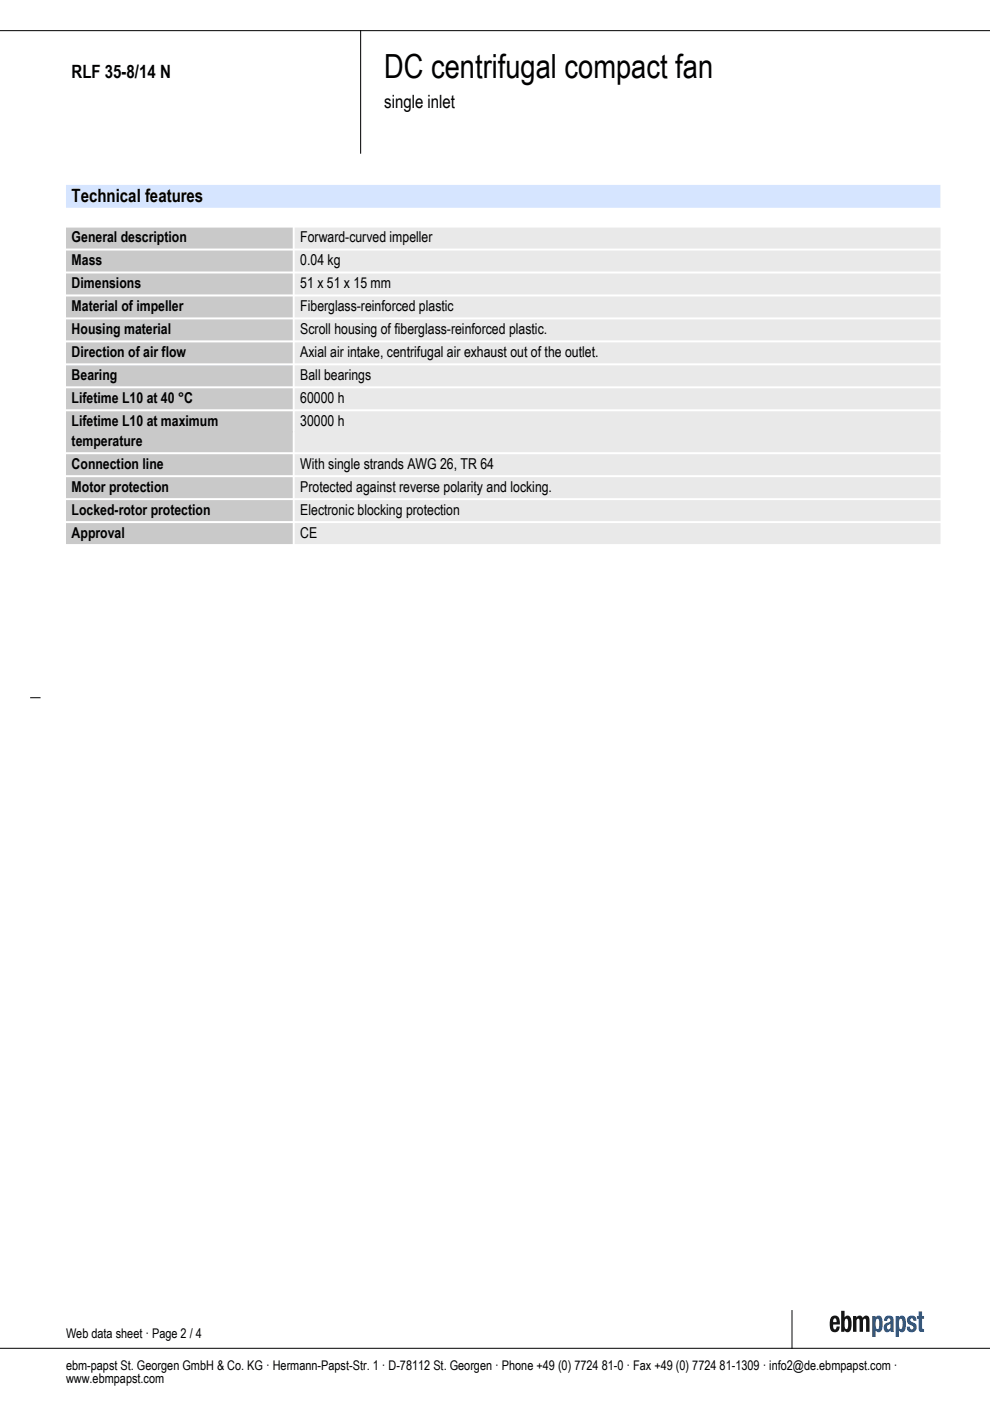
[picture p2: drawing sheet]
<svg xmlns="http://www.w3.org/2000/svg" width="210mm" height="297mm" viewBox="0 0 210 297" stroke-linecap="round" stroke-linejoin="round" font-family="sans-serif">
<defs><g id="words">
<text font-size="7.1" x="81.5" y="16.6">DC centrifugal compact fan</text>
<g font-size="3.9">
<text x="15.2" y="16.6">RLF 35-8/14 N</text>
<text x="81.5" y="22.9">single inlet</text>
<text x="15.2" y="42.9">Technical features</text>
</g>
<g font-size="3.2">
<text x="15.2" y="51.4">General description</text>
<text x="63.7" y="51.4">Forward-curved impeller</text>
<text x="15.2" y="56.3">Mass</text>
<text x="63.7" y="56.3">0.04 kg</text>
<text x="15.2" y="61.1">Dimensions</text>
<text x="63.7" y="61.1">51 x 51 x 15 mm</text>
<text x="15.2" y="66">Material of impeller</text>
<text x="15.2" y="70.9">Housing material</text>
<text x="63.7" y="66">Fiberglass-reinforced plastic</text>
<text x="63.7" y="70.9">Scroll housing of fiberglass-reinforced plastic.</text>
<text x="15.2" y="75.7">Direction of air flow</text>
<text x="63.7" y="75.7">Axial air intake, centrifugal air exhaust out of the outlet.</text>
<text x="15.2" y="80.6">Bearing</text>
<text x="63.7" y="80.6">Ball bearings</text>
<text x="15.2" y="85.5">Lifetime L10 at 40 °C</text>
<text x="63.7" y="85.5">60000 h</text>
<text x="15.2" y="90.3">Lifetime L10 at maximum</text>
<text x="15.2" y="94.6">temperature</text>
<text x="63.7" y="90.3">30000 h</text>
<text x="15.2" y="99.5">Connection line</text>
<text x="63.7" y="99.5">With single strands AWG 26, TR 64</text>
<text x="15.2" y="104.3">Motor protection</text>
<text x="63.7" y="104.3">Protected against reverse polarity and locking.</text>
<text x="15.2" y="109.2">Locked-rotor protection</text>
<text x="63.7" y="109.2">Electronic blocking protection</text>
<text x="15.2" y="114.1">Approval</text>
<text x="63.7" y="114.1">CE</text>
</g>
<g font-size="2.8">
<text x="14" y="283.7">Web data sheet · Page 2 / 4</text>
<text x="14" y="290.5">ebm-papst St. Georgen GmbH &amp; Co. KG · Hermann-Papst-Str. 1 · D-78112 St. Georgen · Phone +49 (0) 7724 81-0 · Fax +49 (0) 7724 81-1309 · info2@de.ebmpapst.com ·</text>
<text x="14" y="293.3">www.ebmpapst.com</text>
</g>
</g></defs>
<path d="M0 6.5h209.9M76.5 6.5v26M6.5 147.9h2M167.9 277.9v8M0 285.9h209.9" fill="none" stroke="#000" stroke-width=".21"/>
<path d="M16.4 41.6h180.6" fill="none" stroke="#d6e5ff" stroke-width="4.9"/>
<g fill="none" stroke="#c9c9c9" stroke-width="4.4">
<path d="M16.2 50.5h43.6M16.2 55.3h43.6M16.2 60.2h43.6M16.2 65.1h43.6M16.2 69.9h43.6M16.2 74.8h43.6M16.2 79.7h43.6M16.2 84.6h43.6M16.2 89.4h43.6M16.2 93.7h43.6M16.2 98.5h43.6M16.2 103.4h43.6"/>
<path d="M16.2 108.3h43.6M16.2 113.1h43.6"/>
</g>
<g fill="none" stroke="#e9e9e9" stroke-width="4.4">
<path d="M64.7 50.5h132.5M64.7 55.3h132.5M64.7 60.2h132.5M64.7 65.1h132.5M64.7 69.9h132.5M64.7 74.8h132.5M64.7 79.7h132.5M64.7 84.6h132.5M64.7 89.4h132.5M64.7 93.7h132.5M64.7 98.5h132.5M64.7 103.4h132.5"/>
<path d="M64.7 108.3h132.5M64.7 113.1h132.5"/>
</g>
<!-- layer: Ebene 1 -->
<g fill="#141312">
<path d="M176.8 279.6l.2-.1a.6 .6 0 0 1 .4 .8h-.8zM176.2 279.3l-.3 .8v1a1.08 1.08 0 0 0 1 1.4 1.08 1.08 0 0 0 1.1-1.3h-.6l-.2 .6-.2 .1a.81 .81 0 0 1-.4-1.1h1.5v-.2a1.35 1.35 0 0 0-1.1-1.7l-.5 .1z" fill-rule="evenodd"/>
<path d="M178.3 277.9v4.5h.7v-.4a.72 .72 0 0 0 .8 .5 .72 .72 0 0 0 .6-.6l.1-.5a2.73 2.73 0 0 0-.5-2.4 .7 .7 0 0 0-.9 .3v-1.4zM179.3 279.7l.2-.1a1.8 1.8 0 0 1 .1 2.1l-.1 .1a.85 .85 0 0 1-.4-1.1z" fill-rule="evenodd"/>
</g>
<path d="M180.9 279h.7v.4a.74 .74 0 0 1 .7-.5 .74 .74 0 0 1 .6 .6l.2-.3a.7 .7 0 0 1 .7-.3 .7 .7 0 0 1 .5 .6l.1 2.9h-.8v-2.4l-.1-.4h-.2l-.3 .2v.4v2.2h-.8v-2.4l-.1-.4h-.1l-.4 .2v.4v2.2h-.7z" fill="#141312"/>
<g fill="#125aa8">
<path d="M184.9 279v4.5h.8v-1.4a.71 .71 0 0 0 .7 .4 .71 .71 0 0 0 .6-.6l.1-.5a2.73 2.73 0 0 0-.5-2.4 .71 .71 0 0 0-1 .4v-.4zM185.9 279.7l.1-.1a1.8 1.8 0 0 1 .2 2.1l-.2 .1a.85 .85 0 0 1-.3-1.1z" fill-rule="evenodd"/>
<path d="M188.2 281l.6-.3-.1 1-.4 .2a.53 .53 0 0 1-.1-.9zM187.6 279.3l-.1 .7h.6v-.3l.3-.2a.42 .42 0 0 1 .4 .4 .42 .42 0 0 1-.3 .4 1.11 1.11 0 0 0-1.1 .9 1.11 1.11 0 0 0 .6 1.3l.6-.2 .2-.3 .1 .4h.7l-.1-2.4a1.02 1.02 0 0 0-.7-1.1 1.02 1.02 0 0 0-1.2 .4z" fill-rule="evenodd"/>
<path d="M189.9 279v4.5h.7v-1.4a.71 .71 0 0 0 .8 .4 .71 .71 0 0 0 .6-.6l.1-.5a2.73 2.73 0 0 0-.6-2.4 .71 .71 0 0 0-.9 .4v-.4zM190.8 279.7l.2-.1a1.8 1.8 0 0 1 .2 2.1l-.2 .1a.85 .85 0 0 1-.4-1.1z" fill-rule="evenodd"/>
</g>
<g fill="#125aa8">
<path d="M192.6 279.1a1.01 1.01 0 0 1 1.2-.1 1.01 1.01 0 0 1 .5 1h-.7l-.1-.4-.2-.1a.38 .38 0 0 0-.3 .4 .38 .38 0 0 0 .3 .4 1.09 1.09 0 0 1 1.2 1 1.09 1.09 0 0 1-1.2 1.2 1.09 1.09 0 0 1-1-1.2h.6a.47 .47 0 0 0 .4 .6l.3-.2-.1-.5a1.21 1.21 0 0 1-1.1-.8 1.21 1.21 0 0 1 .2-1.3z"/>
<path d="M194.8 278.1h.7v.9h.4v.6h-.4v2l.4 .2v.6h-.3a.61 .61 0 0 1-.8-.5v-2.3h-.4v-.6h.4z"/>
</g>
<use href="#words"/>
</svg>
